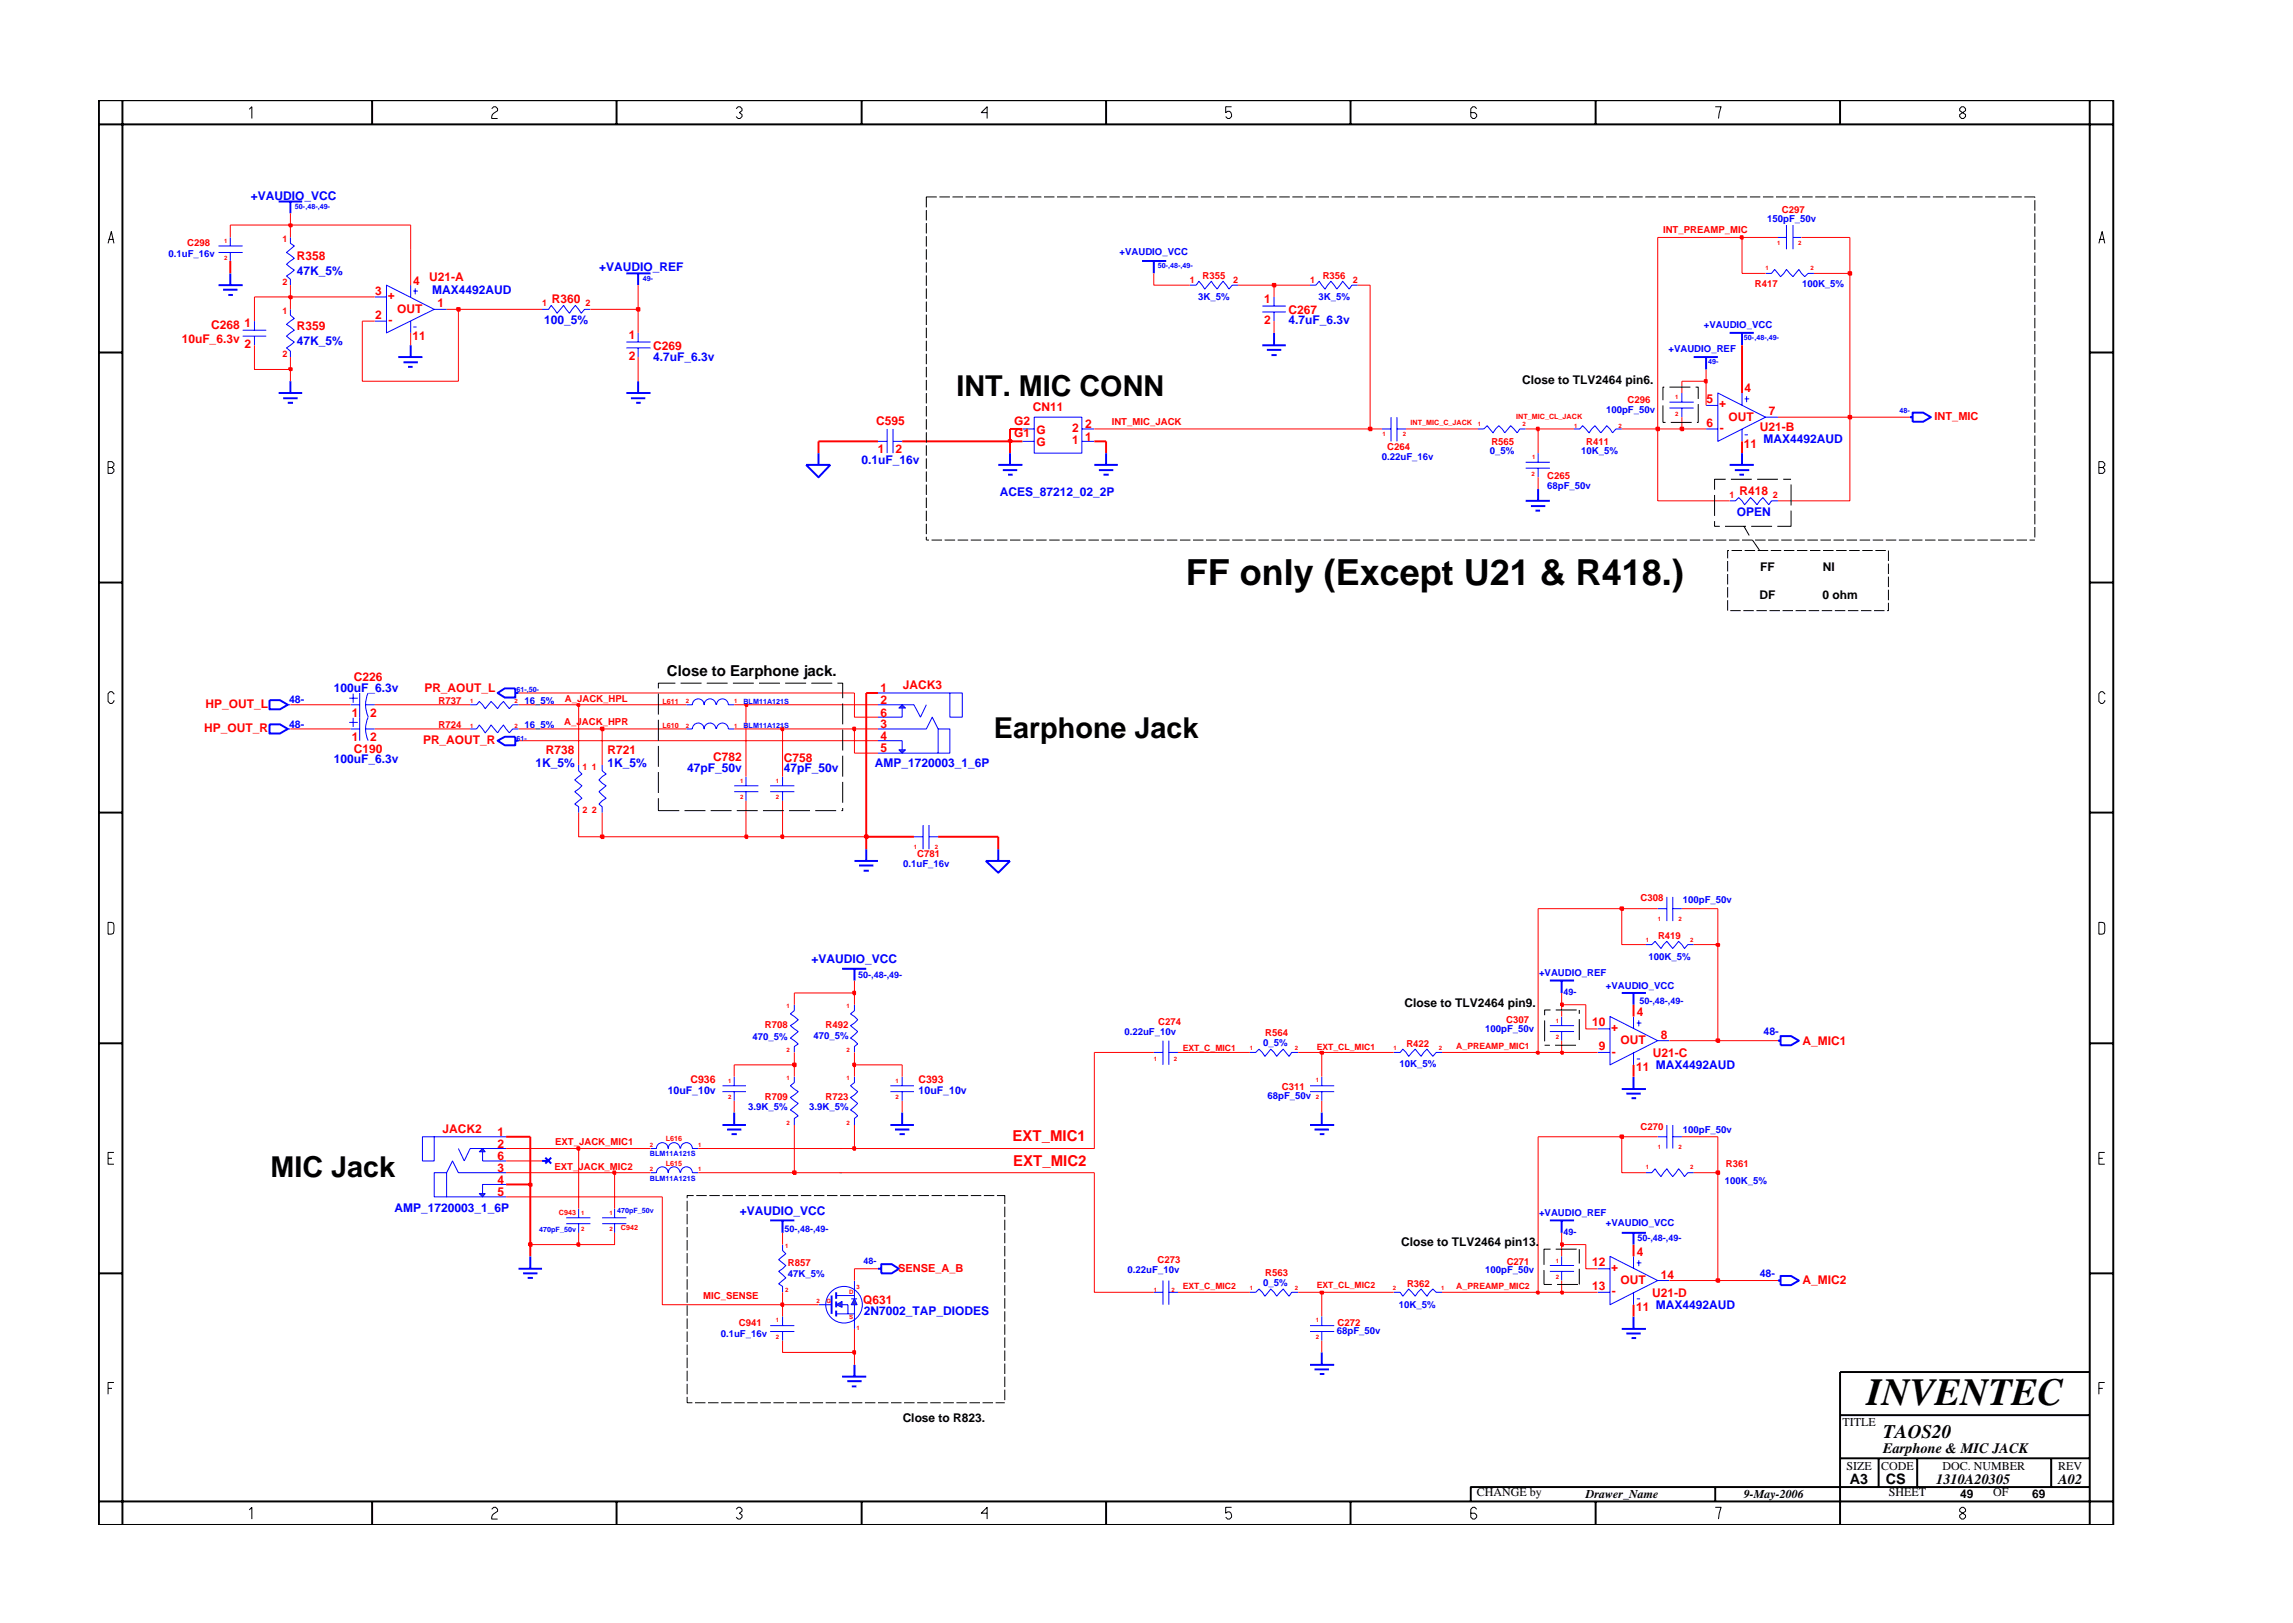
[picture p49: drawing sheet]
<svg xmlns="http://www.w3.org/2000/svg" width="297mm" height="210mm" viewBox="0 0 297 210" stroke-linecap="round" stroke-linejoin="round" font-family="sans-serif">
<defs><g id="words">
<text font-size="5" x="241.8" y="182">INVENTEC</text>
<text font-size="4.7" x="153.6" y="75.8">FF only (Except U21 &amp; R418.)</text>
<g font-size="3.7">
<text x="123.9" y="51.4">INT. MIC CONN</text>
<text x="128.8" y="95.6">Earphone Jack</text>
<text x="35" y="152.4">MIC Jack</text>
</g>
<text font-size="2.5" x="244" y="186.3">TAOS20</text>
<g font-size="1.9">
<text x="86.4" y="87.6">Close to Earphone jack.</text>
<text x="244" y="188.2">Earphone &amp; MIC JACK</text>
<text x="239.6" y="192.2">A3</text>
<text x="244.3" y="192.3">CS</text>
<text x="250.8" y="192.2">1310A20305</text>
<text x="266.6" y="192.2">A02</text>
</g>
<g font-size="1.9" fill="#f00">
<text x="131.2" y="147.8">EXT_MIC1</text>
<text x="131.3" y="151.1">EXT_MIC2</text>
</g>
<g font-size="1.6" fill="#00f">
<text x="32.5" y="25.9">+VAUDIO_VCC</text>
<text x="38.5" y="35.6">47K_5%</text>
<text x="77.6" y="35.2">+VAUDIO_REF</text>
<text x="56" y="38.1">MAX4492AUD</text>
<text x="166.9" y="42">4.7uF_6.3v</text>
<text x="38.5" y="44.6">47K_5%</text>
<text x="70.5" y="42">100_5%</text>
<text x="84.6" y="46.7">4.7uF_6.3v</text>
<text x="228.5" y="57.4">MAX4492AUD</text>
<text x="111.6" y="60.1">0.1uF_16v</text>
<text x="129.5" y="64.3">ACES_87212_02_2P</text>
<text x="225" y="66.8">OPEN</text>
<text x="43.3" y="89.6">100uF_6.3v</text>
<text x="43.3" y="98.8">100uF_6.3v</text>
<text x="69.4" y="99.4">1K_5%</text>
<text x="78.7" y="99.3">1K_5%</text>
<text x="89" y="100">47pF_50v</text>
<text x="101.6" y="100.1">47pF_50v</text>
<text x="113.3" y="99.4">AMP_1720003_1_6P</text>
<text x="105.1" y="124.7">+VAUDIO_VCC</text>
<text x="51.1" y="157">AMP_1720003_1_6P</text>
<text x="95.8" y="157.3">+VAUDIO_VCC</text>
<text x="111.9" y="170.3">2N7002_TAP_DIODES</text>
</g>
<g font-size="1.6" fill="#f00">
<text x="38.5" y="33.6">R358</text>
<text x="48.6" y="38.2">3</text>
<text x="48.6" y="41.3">2</text>
<text x="50.2" y="38.8">+</text>
<text x="51.4" y="40.6">OUT</text>
<text x="53.5" y="36.9">4</text>
<text x="55.6" y="36.4">U21-A</text>
<text x="56.7" y="39.7">1</text>
<text x="71.5" y="39.3">R360</text>
<text x="163.8" y="39.3">1</text>
<text x="163.8" y="42">2</text>
<text x="166.9" y="40.7">C267</text>
<text x="23.5" y="44.4">10uF_6.3v</text>
<text x="27.4" y="42.6">C268</text>
<text x="31.7" y="42.4">1</text>
<text x="31.7" y="45.1">2</text>
<text x="38.5" y="42.7">R359</text>
<text x="50.3" y="42">-</text>
<text x="53.5" y="44.1">11</text>
<text x="81.5" y="44">1</text>
<text x="81.5" y="46.6">2</text>
<text x="84.6" y="45.4">C269</text>
<text x="133.8" y="53.2">CN11</text>
<text x="221.1" y="52.2">5</text>
<text x="222.7" y="52.8">+</text>
<text x="226" y="50.8">4</text>
<text x="229.1" y="53.8">7</text>
<text x="113.5" y="55.1">C595</text>
<text x="113.7" y="58.7">1</text>
<text x="116" y="58.7">2</text>
<text x="131.4" y="56.6">G1</text>
<text x="131.4" y="55">G2</text>
<text x="134.3" y="57.8">G</text>
<text x="134.3" y="56.2">G</text>
<text x="138.9" y="57.5">1</text>
<text x="138.9" y="56">2</text>
<text x="140.6" y="57.1">1</text>
<text x="140.6" y="55.5">2</text>
<text x="221.1" y="55.3">6</text>
<text x="222.8" y="56">-</text>
<text x="223.9" y="54.5">OUT</text>
<text x="225.9" y="58">11</text>
<text x="228" y="55.9">U21-B</text>
<text x="225.3" y="64.1">R418</text>
<text x="45.8" y="88.3">C226</text>
<text x="55" y="89.6">PR_AOUT_L</text>
<text x="114.1" y="89.7">1</text>
<text x="117" y="89.3">JACK3</text>
<text x="26.5" y="94.8">HP_OUT_R</text>
<text x="26.6" y="91.7">HP_OUT_L</text>
<text x="45.6" y="96">1</text>
<text x="45.6" y="92.9">1</text>
<text x="47.9" y="96">2</text>
<text x="47.9" y="92.9">2</text>
<text x="114.1" y="91.2">2</text>
<text x="114.1" y="94.3">3</text>
<text x="114.1" y="95.9">4</text>
<text x="114.1" y="92.8">6</text>
<text x="45.8" y="97.6">C190</text>
<text x="54.8" y="96.4">PR_AOUT_R</text>
<text x="70.7" y="97.7">R738</text>
<text x="78.7" y="97.7">R721</text>
<text x="92.4" y="98.6">C782</text>
<text x="101.5" y="98.7">C758</text>
<text x="114.1" y="97.5">5</text>
<text x="212" y="131.6">4</text>
<text x="206.2" y="133">10</text>
<text x="207.1" y="136.1">9</text>
<text x="208.7" y="133.5">+</text>
<text x="208.8" y="136.7">-</text>
<text x="209.9" y="135.3">OUT</text>
<text x="214.1" y="136.9">U21-C</text>
<text x="215.2" y="134.6">8</text>
<text x="233.5" y="135.4">A_MIC1</text>
<text x="211.9" y="138.8">11 MAX4492AUD</text>
<text x="57.3" y="146.8">JACK2</text>
<text x="64.4" y="147.2">1</text>
<text x="64.4" y="148.7">2</text>
<text x="64.4" y="151.8">3</text>
<text x="64.4" y="153.4">4</text>
<text x="64.4" y="155">5</text>
<text x="64.4" y="150.3">6</text>
<text x="206.2" y="164">12</text>
<text x="206.2" y="167.2">13</text>
<text x="208.7" y="164.6">+</text>
<text x="208.8" y="167.8">-</text>
<text x="209.9" y="166.4">OUT</text>
<text x="212" y="162.7">4</text>
<text x="214" y="168">U21-D</text>
<text x="215.2" y="165.6">14</text>
<text x="233.5" y="166.4">A_MIC2</text>
<text x="111.8" y="168.9">Q631</text>
<text x="211.9" y="169.9">11 MAX4492AUD</text>
</g>
<g font-size="1.6">
<text x="197.2" y="49.7">Close to TLV2464 pin6.</text>
<text x="227.9" y="77.6">DF</text>
<text x="228" y="74">FF</text>
<text x="236.1" y="77.6">0 ohm</text>
<text x="236.1" y="74">NI</text>
<text x="181.9" y="130.5">Close to TLV2464 pin9.</text>
<text x="181.5" y="161.5">Close to TLV2464 pin13.</text>
<text x="116.9" y="184.2">Close to R823.</text>
<text x="238.7" y="184.8">TITLE</text>
<text x="239.2" y="190.4">SIZE</text>
<text x="243.7" y="190.4">CODE</text>
<text x="251.6" y="190.4">DOC. NUMBER</text>
<text x="266.6" y="190.4">REV</text>
<text x="191.3" y="193.9">CHANGE by</text>
<text x="205.4" y="194.1">Drawer_Name</text>
<text x="225.9" y="194.1">9-May-2006</text>
<text x="244.7" y="193.9">SHEET</text>
<text x="253.9" y="194.1">49</text>
<text x="258.2" y="193.9">OF</text>
<text x="263.3" y="194.1">69</text>
</g>
<g font-size="1.4" fill="#f00">
<text x="250.6" y="54.4">INT_MIC</text>
<text x="89.4" y="140.3">C936</text>
<text x="119" y="140.3">C393</text>
<text x="116.3" y="164.8">SENSE_A_B</text>
</g>
<g font-size="1.4" fill="#00f">
<text x="37.5" y="91.1">48-</text>
<text x="37.5" y="94.3">48-</text>
<text x="228.5" y="134.1">48-</text>
<text x="86.5" y="141.8">10uF_10v</text>
<text x="119" y="141.8">10uF_10v</text>
<text x="228" y="165.4">48-</text>
</g>
<g font-size="1.2" fill="#00f">
<text x="228.9" y="28.8">150pF_50v</text>
<text x="21.8" y="33.3">0.1uF_16v</text>
<text x="145" y="33">+VAUDIO_VCC</text>
<text x="155.2" y="38.9">3K_5%</text>
<text x="170.8" y="38.9">3K_5%</text>
<text x="233.4" y="37.2">100K_5%</text>
<text x="216.1" y="45.7">+VAUDIO_REF</text>
<text x="220.7" y="42.5">+VAUDIO_VCC</text>
<text x="208.1" y="53.5">100pF_50v</text>
<text x="179" y="59.6">0.22uF_16v</text>
<text x="193" y="58.9">0_5%</text>
<text x="204.8" y="58.9">10K_5%</text>
<text x="200.4" y="63.4">68pF_50v</text>
<text x="67.9" y="94.3">16_5%</text>
<text x="67.9" y="91.2">16_5%</text>
<text x="117" y="112.4">0.1uF_16v</text>
<text x="218" y="117">100pF_50v</text>
<text x="213.5" y="124.3">100K_5%</text>
<text x="111.2" y="126.7">50-,48-,49-</text>
<text x="199.4" y="126.4">+VAUDIO_REF</text>
<text x="202.6" y="128.9">49-</text>
<text x="208" y="128.1">+VAUDIO_VCC</text>
<text x="212.4" y="130.1">50-,48-,49-</text>
<text x="97.5" y="134.7">470_5%</text>
<text x="105.4" y="134.6">470_5%</text>
<text x="145.7" y="134.1">0.22uF_10v</text>
<text x="163.6" y="135.5">0_5%</text>
<text x="192.4" y="133.7">100pF_50v</text>
<text x="96.9" y="143.8">3.9K_5%</text>
<text x="104.8" y="143.8">3.9K_5%</text>
<text x="164.2" y="142.4">68pF_50v</text>
<text x="181.3" y="138.3">10K_5%</text>
<text x="218" y="146.8">100pF_50v</text>
<text x="223.4" y="153.4">100K_5%</text>
<text x="101.6" y="159.6">50-,48-,49-</text>
<text x="199.4" y="157.5">+VAUDIO_REF</text>
<text x="202.6" y="160">49-</text>
<text x="208" y="158.9">+VAUDIO_VCC</text>
<text x="212.1" y="160.8">50-,48-,49-</text>
<text x="102.1" y="165.5">47K_5%</text>
<text x="111.9" y="163.7">48-</text>
<text x="146.1" y="164.9">0.22uF_10v</text>
<text x="163.6" y="166.6">0_5%</text>
<text x="192.4" y="165">100pF_50v</text>
<text x="93.4" y="173.2">0.1uF_16v</text>
<text x="173.2" y="172.8">68pF_50v</text>
<text x="181.2" y="169.4">10K_5%</text>
</g>
<g font-size="1.2" fill="#f00">
<text x="230.8" y="27.5">C297</text>
<text x="24.2" y="31.8">C298</text>
<text x="36.6" y="31.4">1</text>
<text x="215.4" y="30.1">INT_PREAMP_MIC</text>
<text x="36.6" y="36.9">2</text>
<text x="36.6" y="40.7">1</text>
<text x="70.2" y="39.7">1</text>
<text x="75.8" y="39.7">2</text>
<text x="154.1" y="36.6">1</text>
<text x="155.8" y="36.2">R355</text>
<text x="159.7" y="36.6">2</text>
<text x="169.7" y="36.6">1</text>
<text x="171.3" y="36.2">R356</text>
<text x="175.2" y="36.6">2</text>
<text x="227.3" y="37.2">R417</text>
<text x="36.6" y="46.3">2</text>
<text x="210.8" y="52.3">C296</text>
<text x="144" y="55">INT_MIC_JACK</text>
<text x="179.7" y="58.3">C264</text>
<text x="193.2" y="57.6">R565</text>
<text x="205.5" y="57.6">R411</text>
<text x="200.4" y="62.1">C265</text>
<text x="224.1" y="64.5">1</text>
<text x="229.7" y="64.5">2</text>
<text x="56.8" y="94.3">R724</text>
<text x="56.8" y="91.2">R737</text>
<text x="73.1" y="94">A_JACK_HPR</text>
<text x="73.2" y="90.9">A_JACK_HPL</text>
<text x="75.5" y="99.8">1</text>
<text x="76.7" y="99.7">1</text>
<text x="75.5" y="105.3">2</text>
<text x="76.7" y="105.3">2</text>
<text x="118.8" y="111">C781</text>
<text x="212.5" y="116.8">C308</text>
<text x="214.8" y="121.6">R419</text>
<text x="99.1" y="133.1">R708</text>
<text x="107" y="133.1">R492</text>
<text x="150.1" y="132.8">C274</text>
<text x="163.9" y="134.2">R564</text>
<text x="182.2" y="135.6">R422</text>
<text x="195.1" y="132.5">C307</text>
<text x="99.1" y="142.4">R709</text>
<text x="107" y="142.4">R723</text>
<text x="166.1" y="141.3">C311</text>
<text x="71.9" y="148.3">EXT_JACK_MIC1</text>
<text x="212.5" y="146.4">C270</text>
<text x="71.8" y="151.5">EXT_JACK_MIC2</text>
<text x="223.6" y="151.2">R361</text>
<text x="102.1" y="164">R857</text>
<text x="150" y="163.7">C273</text>
<text x="163.9" y="165.3">R563</text>
<text x="182.3" y="166.7">R362</text>
<text x="195.2" y="163.9">C271</text>
<text x="91.1" y="168.3">MIC_SENSE</text>
<text x="95.7" y="171.8">C941</text>
<text x="173.3" y="171.8">C272</text>
</g>
<g font-size="1.1" fill="#f00">
<text x="153.2" y="136.2">EXT_C_MIC1</text>
<text x="170.6" y="136.1">EXT_CL_MIC1</text>
<text x="188.7" y="135.9">A_PREAMP_MIC1</text>
<text x="153.2" y="167">EXT_C_MIC2</text>
<text x="170.6" y="166.9">EXT_CL_MIC2</text>
<text x="188.7" y="167">A_PREAMP_MIC2</text>
</g>
<g font-size=".9" fill="#00f">
<text x="38.2" y="27.1">50-,48-,49-</text>
<text x="150" y="34.7">50-,48-,49-</text>
<text x="83.3" y="36.4">49-</text>
<text x="221.3" y="47.2">49-</text>
<text x="225.9" y="44.1">50-,48-,49-</text>
<text x="246.1" y="53.5">48-</text>
<text x="66.9" y="89.6">61-,50-</text>
<text x="66.9" y="96">61-</text>
<text x="96.3" y="91.2">BLM11A121S</text>
<text x="96.3" y="94.3">BLM11A121S</text>
<text x="84.2" y="149.8">BLM11A121S</text>
<text x="84.2" y="152.9">BLM11A121S</text>
<text x="69.9" y="159.6">470pF_50v</text>
<text x="79.9" y="157.1">470pF_50v</text>
</g>
<g font-size=".9" fill="#f00">
<text x="182.7" y="55.1">INT_MIC_C_JACK</text>
<text x="196.4" y="54.3">INT_MIC_CL_JACK</text>
<text x="85.8" y="91.2">L611</text>
<text x="85.8" y="94.3">L610</text>
<text x="86.3" y="147.9">L616</text>
<text x="86.3" y="151">L615</text>
<text x="72.4" y="157.3">C943</text>
<text x="80.4" y="159.4">C942</text>
</g>
<g font-size=".8" fill="#f00">
<text x="29.1" y="31.5">1</text>
<text x="29.1" y="33.6">2</text>
<text x="228.7" y="35">1</text>
<text x="230.2" y="31.8">1</text>
<text x="232.9" y="31.8">2</text>
<text x="234.5" y="35">2</text>
<text x="217" y="51.7">1</text>
<text x="217" y="53.9">2</text>
<text x="179.1" y="56.5">1</text>
<text x="181.7" y="56.5">2</text>
<text x="191.5" y="55.2">1</text>
<text x="197.2" y="55.2">2</text>
<text x="198.5" y="59.5">1</text>
<text x="203.9" y="55.4">1</text>
<text x="209.7" y="55.4">2</text>
<text x="198.4" y="61.6">2</text>
<text x="60.9" y="91.1">1</text>
<text x="60.9" y="94.3">1</text>
<text x="66.7" y="91.1">2</text>
<text x="66.7" y="94.3">2</text>
<text x="88.8" y="94.3">2</text>
<text x="88.8" y="91.1">2</text>
<text x="95.1" y="91.1">1</text>
<text x="95.1" y="94.3">1</text>
<text x="95.9" y="101.5">1</text>
<text x="100.5" y="101.5">1</text>
<text x="95.9" y="103.6">2</text>
<text x="100.5" y="103.6">2</text>
<text x="118.4" y="110">1</text>
<text x="121.1" y="110">2</text>
<text x="214.7" y="119.3">1</text>
<text x="217.4" y="119.3">2</text>
<text x="213.2" y="122">1</text>
<text x="219" y="122">2</text>
<text x="101.9" y="130.6">1</text>
<text x="109.7" y="130.6">1</text>
<text x="101.9" y="136.3">2</text>
<text x="109.7" y="136.3">2</text>
<text x="149.5" y="137.4">1</text>
<text x="152.1" y="137.4">2</text>
<text x="161.9" y="136">1</text>
<text x="167.7" y="136">2</text>
<text x="180.5" y="136">1</text>
<text x="186.4" y="136">2</text>
<text x="201.5" y="132.5">1</text>
<text x="201.5" y="134.6">2</text>
<text x="94.3" y="140.2">1</text>
<text x="94.3" y="142.4">2</text>
<text x="101.9" y="139.9">1</text>
<text x="109.7" y="139.9">1</text>
<text x="116" y="140.2">1</text>
<text x="116" y="142.4">2</text>
<text x="170.5" y="140.2">1</text>
<text x="170.5" y="142.4">2</text>
<text x="84.2" y="148.6">2</text>
<text x="90.4" y="148.6">1</text>
<text x="101.9" y="145.7">2</text>
<text x="109.7" y="145.7">2</text>
<text x="214.7" y="148.8">1</text>
<text x="217.4" y="148.8">2</text>
<text x="84.2" y="151.8">2</text>
<text x="90.4" y="151.8">1</text>
<text x="213.2" y="151.5">1</text>
<text x="219" y="151.5">2</text>
<text x="75.3" y="157.3">1</text>
<text x="75.3" y="159.5">2</text>
<text x="78.9" y="157.4">1</text>
<text x="78.9" y="159.5">2</text>
<text x="101.7" y="161.6">1</text>
<text x="101.7" y="167.4">2</text>
<text x="110" y="167.6">D</text>
<text x="110.9" y="167">3</text>
<text x="149.5" y="167.4">1</text>
<text x="151.8" y="167.4">2</text>
<text x="161.9" y="167.1">1</text>
<text x="167.7" y="167.1">2</text>
<text x="180.4" y="167.1">2</text>
<text x="186.7" y="167.1">1</text>
<text x="201.5" y="163.6">1</text>
<text x="201.5" y="165.7">2</text>
<text x="100.5" y="171.3">1</text>
<text x="100.5" y="173.5">2</text>
<text x="105.8" y="168.9">2</text>
<text x="107" y="168.8">G</text>
<text x="110" y="170.8">S</text>
<text x="110.9" y="172.2">1</text>
<text x="170.5" y="171.3">1</text>
<text x="170.5" y="173.5">2</text>
</g>
</g></defs>
<g fill="none" stroke="#00f" stroke-width=".13">
<path d="M28.3 31.9h3.1M28.3 32.7h3.1M29.8 30.8v1.1M29.8 32.7v1.1M154.1 36.9h.9l.3-.5 .8 1.1 .8-1.1 .8 1.1 .7-1.1 .8 1.1 .4-.6h.8M228.7 35.4h.8l.4-.5 .8 .9 .7-.9 .9 .9 .7-.9 .8 .9 .4-.4h.8M31.4 42.8h3.1M31.4 43.5h3.1M33 41.6v1.2M33 43.5v1.2M113.7 57.2h1.2M114.9 55.6v3.1"/>
<path d="M115.7 57.2h1.2M115.7 55.6v3.1M132.4 55.6h1.6M132.4 57.2h1.6M134 54h6.2v4.7h-6.2zM140.2 55.6h1.6M140.2 57.2h1.6M179 55.6h1.2M180.2 54v3.2M181 55.6h1.1M181 54v3.2M191.5 55.6h.7l.4-.5 .8 1 .8-1 .7 1 .8-1 .8 1 .4-.5h.7"/>
<path d="M216.3 52.1h3.1M216.3 52.9h3.1M217.9 50.9v1.2M217.9 52.9v1.1M224.1 64.9h.7l.4-.4 .8 .9 .8-.9 .8 .9 .8-.9 .7 .9 .4-.5h.8M60.9 94.4h.9l.3-.5 .8 1 .7-1 .9 1 .7-1 .8 1 .4-.5h.8M60.9 91.3h.9l.3-.4 .8 .9 .7-.9 .9 .9 .7-.9 .8 .9 .4-.5h.8M95.1 101.8h3.1M95.1 102.6h3.1M96.6 100.6v1.2M96.6 102.6v1.1M99.8 101.8h3.1"/>
<path d="M99.8 102.6h3.1M101.4 100.6v1.2M101.4 102.6v1.1M214.7 117.7h1.2M215.9 116.2v3.1M216.7 117.7h1.2M216.7 116.2v3.1M95.1 139.5v1.2M102.9 130.2v.7l-.5 .4 1 .8-1 .8 1 .7-1 .9 1 .7-.5 .4v.7M110.7 130.2v.7l-.5 .4 .9 .8-.9 .8 .9 .7-.9 .9 .9 .7-.4 .4v.7M149.5 136.3h1.2M150.7 134.8v3.2"/>
<path d="M151.4 136.3h1.2M151.4 134.8v3.2M54.7 147.3h1.5v3.1h-1.5zM56.2 151.9h1.7v3.2h-1.7zM56.2 147.3h9.4M57.9 151.9l.7-1.5 .8 1.5h6.2M57.9 155.1h7.7M59.4 148.8l.7 1.6 .8-1.6h4.7M62.5 148.8v1.6h3.1M65.6 153.4h-3.1v1.7M78 157.8h3.1M78 158.5h3.1"/>
<path d="M79.6 156.6v1.2M79.6 158.5v1.2M84.3 151.9h.7a.76 .76 0 0 1 .8-.7 .76 .76 0 0 1 .8 .7 .76 .76 0 0 1 .7-.7 .76 .76 0 0 1 .8 .7M88.2 151.9a.76 .76 0 0 1 .7-.7 .76 .76 0 0 1 .8 .7h.8M93.6 140.7h3M93.6 141.4h3M95.1 141.4v1.2M99.8 171.7h3.1M99.8 172.5h3.1M101.4 170.5v1.2M101.4 172.5v1.2M207 164.4h1.6"/>
<path d="M207 167.4h1.6M208.6 162.8l6.1 3.1-6.1 3.1zM211.6 162.8v1.6M211.6 167.4v1.6M212 163.6h.6M212 168.3h.5M212.3 163.3v.7M214.7 165.9h1.6"/>
</g>
<g fill="none" stroke="#00f" stroke-width=".25">
<path d="M28.3 36.9h3.1M28.9 37.5h1.9M29.6 38.2h.6M29.8 35.4v1.5M36.1 26.1h3M37.6 26.1v1.5M224.1 43.1h3.1M225.7 43.1v1.6M64.5 96l.9-.6h1.3v1.1h-1.3zM66.7 96h.5M110.7 111.5h3M111.3 112.1h1.8"/>
<path d="M111.9 112.8h.7M112.2 110v1.5M127.7 111.5h3.1l-1.5 1.6zM129.3 110v1.5M210.1 128.6h3.1M211.6 128.6v1.6M211.6 139.5v1.6M70.2 150.4h.9M70.6 150l.8 .7M71.4 150l-.8 .7M93.6 145.7h3M94.2 146.3h1.8"/>
<path d="M94.8 146.9h.6M95.1 144.1v1.6M115.3 145.7h3.1M115.9 146.3h1.9M116.5 146.9h.7M116.9 144.1v1.6M169.7 145.7h3.1M170.3 146.3h1.9M171 146.9h.6M171.2 144.1v1.6M210.1 141.1h3.1M210.7 141.7h1.8"/>
<path d="M211.4 142.3h.5M109.1 178.3h3.1M109.8 178.9h1.8M110.3 179.6h.6M110.7 176.8v1.5M210.1 172.2h3.1M210.7 172.7h1.8M211.4 173.3h.5M211.6 170.5v1.7"/>
</g>
<path d="M62.1 149.2l.4-.4 .4 .4z" fill="#3c3cc8"/>
<path d="M62.1 149.2l.4-.4 .4 .4z" fill="none" stroke="#00f" stroke-width=".13"/>
<path d="M62.1 154.6h.8l-.4 .5z" fill="#3c3cc8"/>
<g fill="none" stroke="#00f" stroke-width=".13">
<path d="M37.6 30.8v.7l.5 .4-1 .8 1 .8-1 .7 1 .8-1 .8 .5 .4v.7M163.5 39.7h3.1M165 38.5v1.2M169.7 36.9h.8l.4-.5 .7 1.1 .8-1.1 .8 1.1 .7-1.1 .9 1.1 .3-.6h.8M37.6 40.1v.7l.5 .5-1 .7 1 .8-1 .7 1 .8-1 .8 .5 .4v.8M81.1 44.3h3.2M81.1 45.1h3.2M82.7 43.1v1.2M82.7 45.1v1.2M163.5 40.4h3.1M165 40.4v1.2M197.6 59.9h3.2"/>
<path d="M199.2 58.7v1.2M197.6 60.6h3.2M199.2 60.6v1.2M37.3 91.3h.3M45.2 90.5h1.1M45.4 91.3h1.2M45.7 89.9v1.1M46.6 89.8v3.1M47.4 91.3h1.1M47.7 89.8a3.7 3.7 0 0 0 0 3.1M78 99.1v.8l.5 .4-.9 .7 .9 .8-.9 .8 .9 .8-.9 .8 .4 .3v.8M88.9 94.4h.8a.76 .76 0 0 1 .8-.7 .76 .76 0 0 1 .7 .7 .76 .76 0 0 1 .8-.7 .76 .76 0 0 1 .7 .7"/>
<path d="M88.9 91.3h.8a.76 .76 0 0 1 .8-.8 .76 .76 0 0 1 .7 .8 .76 .76 0 0 1 .8-.8 .76 .76 0 0 1 .7 .8M92.8 94.4a.76 .76 0 0 1 .8-.7 .76 .76 0 0 1 .7 .7h.8M92.8 91.3a.76 .76 0 0 1 .8-.8 .76 .76 0 0 1 .7 .8h.8M118.4 108.4h1.2M119.6 106.9v3.1M120.3 108.4h1.2M120.3 106.9v3.1M116.9 139.5v1.2M161.9 136.3h.8l.4-.4 .8 .9 .7-.9 .8 .9 .8-.9 .8 .9 .3-.5h.9M62.1 154.6h.8l-.4 .5zM84.3 148.8h.7a.76 .76 0 0 1 .8-.8 .76 .76 0 0 1 .8 .8 .76 .76 0 0 1 .7-.8 .76 .76 0 0 1 .8 .8M88.2 148.8a.76 .76 0 0 1 .7-.8 .76 .76 0 0 1 .8 .8h.8"/>
<path d="M108.7 151.9h.4M115.3 140.7h3.1M115.3 141.4h3.1M116.9 141.4v1.2M214.7 147.3h1.2M215.9 145.7v3.1M216.7 147.3h1.2M216.7 145.7v3.1M106 169h1.7M161.9 167.4h.8l.4-.4 .8 .9 .7-.9 .8 .9 .8-.9 .8 .9 .3-.5h.9M200.8 163.9h3.1M200.8 164.7h3.1"/>
<path d="M202.3 162.8v1.1M202.3 164.7v1.2"/>
</g>
<g fill="none" stroke="#00f" stroke-width=".25">
<path d="M81.1 50.9h3.2M81.7 51.6h1.9M82.4 52.2h.6M82.7 49.4v1.5M106 58.7v1.5M130.8 58.7v1.5M163.5 44.7h3.1M164.1 45.3h1.9M164.7 46h.7M165 43.1v1.6M104.4 60.2h3.2l-1.6 1.6zM129.3 60.2h3.1"/>
<path d="M129.9 60.9h1.9M130.6 61.5h.6M34.9 90.7h1.4l1 .6-1 .6h-1.4zM109.1 125.5h3.1M110.7 125.5v1.5M200.8 127h3.1M202.3 127v1.6M200.8 158.1h3.1M202.3 158.1v1.6M107.7 167.8v2.4M169.7 176.8h3.1M170.3 177.4h1.9"/>
<path d="M171 178h.6M171.2 175.2v1.6"/>
</g>
<path d="M110.7 168.3l.3 .7h-.7z" fill="#3c3cc8"/>
<path d="M110.3 168.3h.7M110.7 168.3l.3 .7h-.7z" fill="none" stroke="#00f" stroke-width=".13"/>
<path d="M108.3 169l.8-.4v.8z" fill="#3c3cc8"/>
<g fill="none" stroke="#00f" stroke-width=".13">
<path d="M48.5 38.5h1.6M50.1 36.9l6.1 3.2-6.1 3zM53.2 36.9v1.6M53.5 37.7h.6M53.8 37.4v.7M48.5 41.6h1.6M53.2 41.6v1.5M53.5 42.4h.5M56.2 40.1h1.7M203.9 55.6h.8l.3-.5 .9 1 .7-1 .8 1 .7-1 .8 1 .4-.5h.8M45.2 93.6h1.1M45.4 94.4h1.2"/>
<path d="M45.7 93v1.2M46.6 92.9v3.1M47.4 94.4h1.1M47.7 92.9a3.6 3.6 0 0 0 0 3M75 99.1v.8l.4 .4-.9 .7 .9 .8-.9 .8 .9 .8-.9 .8 .5 .3v.8M113.7 94.4h6.3l.8-1.5 .7 1.5M113.7 96h3.2v1.6M113.7 91.3h4.7l.8 1.6 .8-1.6M113.7 89.8h9.3M113.7 97.6h7.8M116.9 91.3v1.6h-3.2M121.5 94.4h1.5v3.2h-1.5z"/>
<path d="M123 89.8h1.7v3.1h-1.7zM180.5 136.3h.9l.3-.4 .8 .9 .8-.9 .8 .9 .8-.9 .7 .9 .4-.5h.8M108.3 169l.8-.4v.8zM108.3 170.2h2.4M108.3 167.8h2.4M109.1 169h.7v1.2M110.7 165.9v2.4M110.7 169v3.2M180.5 167.4h.9l.3 .5 .8-.9 .8 .9 .8-.9 .8 .9 .7-.9 .4 .4h.8"/>
<circle cx="109.3" cy="169" r="2.37"/>
</g>
<path d="M197.6 64.9h3.2M198.3 65.6h1.9M198.9 66.2h.6M199.2 63.4v1.5M210.1 159.7h3.1M211.6 159.7v1.5M108.3 167.4v.9M108.3 168.6v.8M108.3 169.8v.7" fill="none" stroke="#00f" stroke-width=".25"/>
<path d="M116.4 91.7l.5-.4 .4 .4z" fill="#3c3cc8"/>
<path d="M116.4 91.7l.5-.4 .4 .4z" fill="none" stroke="#00f" stroke-width=".13"/>
<path d="M116.4 97.1h.9l-.4 .5z" fill="#3c3cc8"/>
<g fill="none" stroke="#00f" stroke-width=".13">
<path d="M230.3 30.8h1.1M231.4 29.2v3.1M232.3 30.8h1.1M232.3 29.2v3.1M70.2 40.1h.9l.3-.5 .8 1 .8-1 .8 1 .7-1 .8 1 .4-.5h.8M221 52.5h1.5M221 55.6h1.5M222.5 50.9l6.2 3.1-6.2 3.2zM225.7 50.9v1.6M225.7 55.6v1.6M226 51.7h.6M226 56.3h.4"/>
<path d="M226.3 51.3v.8M228.7 54h1.6M37.3 94.4h.3M116.4 97.1h.9l-.4 .5zM102.9 139.5v.7l-.5 .5 1 .7-1 .8 1 .7-1 .9 1 .8-.5 .3v.8M110.7 139.5v.7l-.5 .5 .9 .7-.9 .8 .9 .7-.9 .9 .9 .8-.4 .3v.8M171.2 139.5v1.2M200.8 132.9h3.1M200.8 133.6h3.1M202.3 131.7v1.2M202.3 133.6v1.2M207 133.3h1.6"/>
<path d="M207 136.3h1.6M208.6 131.7l6.1 3.1-6.1 3.2zM211.6 131.7v1.6M211.6 136.3v1.7M212 132.5h.6M212 137.2h.5M212.3 132.2v.8M213.2 122.4h.8l.4-.5 .8 1 .7-1 .8 1 .8-1 .7 1 .4-.5h.8M214.7 134.8h1.6M73.3 157.8h3.2M73.3 158.5h3.2M75 156.6v1.2"/>
<path d="M75 158.5v1.2M108.7 148.8h.4M169.7 140.7h3.1M169.7 141.4h3.1M171.2 141.4v1.2M213.2 151.9h.8l.4-.5 .8 1 .7-1 .8 1 .8-1 .7 1 .4-.5h.8M101.4 161.2v.8l.4 .4-.9 .8 .9 .7-.9 .8 .9 .9-.9 .7 .5 .4v.7M149.5 167.4h1.2M150.7 165.9v3.1M151.4 167.4h1.2M151.4 165.9v3.1M169.7 171.7h3.1"/>
<path d="M169.7 172.5h3.1M171.2 170.5v1.2M171.2 172.5v1.2"/>
</g>
<g fill="none" stroke="#00f" stroke-width=".25">
<path d="M81.1 35.4h3.2M82.7 35.4v1.5M147.9 33.8h3.2M149.5 33.8v1.6M36.1 50.9h3M36.7 51.6h1.9M37.3 52.2h.7M37.6 49.4v1.5M51.6 46.3h3.1M52.3 46.9h1.8M52.9 47.5h.6M53.2 44.7v1.6"/>
<path d="M143.3 58.7v1.5M219.4 46.3h3.1M221 46.3v1.6M225.7 58.7v1.5M247.4 54h.4M247.8 53.5h1.3l1 .5-1 .6h-1.3zM141.8 60.2h3M142.4 60.9h1.8M142.9 61.5h.7M224.1 60.2h3.1M224.7 60.9h1.9M225.3 61.5h.6"/>
<path d="M34.9 93.8h1.4l1 .6-1 .6h-1.4zM64.5 89.8l.9-.6h1.3v1.2h-1.3zM66.7 89.8h.5M230.3 134.8h.4M230.7 134.2h1.3l1 .6-1 .6h-1.3zM99.8 158.1h3.1M101.4 158.1v1.6M67.2 164.4h3M67.8 165h1.8M68.4 165.6h.6M68.7 162.8v1.6M113.7 164.4h.5"/>
<path d="M114.2 163.8h1.3l.9 .6-.9 .6h-1.3zM230.3 165.9h.4M230.7 165.3h1.3l1 .6-1 .6h-1.3z"/>
</g>
<path d="M101.4 173.7v1.5h9.3v1.6" fill="none" stroke="#f00" stroke-width=".13"/>
<path d="M110.5 175h.3v.4h-.3z" fill="#8e2323"/>
<path d="M110.5 175h.3v.4h-.3zM211.6 169v1.5" fill="none" stroke="#f00" stroke-width=".25"/>
<path d="M85.8 155.1v13.9h15.6v1.5M110.7 172.2v3M171.2 167.4v3.1M171.2 173.7v1.5" fill="none" stroke="#f00" stroke-width=".13"/>
<path d="M101.2 168.9h.3v.3h-.3z" fill="#8e2323"/>
<path d="M101.2 168.9h.3v.3h-.3z" fill="none" stroke="#f00" stroke-width=".25"/>
<path d="M141.8 151.9v15.5h7.7M101.4 167.4v1.6h4.6M152.6 167.4h9.3M168.2 167.4h3" fill="none" stroke="#f00" stroke-width=".13"/>
<path d="M171.1 167.3h.3v.3h-.3z" fill="#8e2323"/>
<path d="M171.1 167.3h.3v.3h-.3z" fill="none" stroke="#f00" stroke-width=".25"/>
<path d="M171.2 167.4h9.3M186.8 167.4h12.4" fill="none" stroke="#f00" stroke-width=".13"/>
<path d="M199.1 167.3h.2v.3h-.2z" fill="#8e2323"/>
<path d="M199.1 167.3h.2v.3h-.2z" fill="none" stroke="#f00" stroke-width=".25"/>
<path d="M199.2 147.3v20.1h3.1" fill="none" stroke="#f00" stroke-width=".13"/>
<path d="M202.2 167.3h.3v.3h-.3z" fill="#8e2323"/>
<path d="M202.2 167.3h.3v.3h-.3z" fill="none" stroke="#f00" stroke-width=".25"/>
<path d="M110.7 164.4v1.5M202.3 165.9v1.5h4.7M216.3 165.9h6.2" fill="none" stroke="#f00" stroke-width=".13"/>
<path d="M222.4 165.7h.3v.4h-.3z" fill="#8e2323"/>
<path d="M68.7 161.2v1.6M211.6 161.2v1.6M222.4 165.7h.3v.4h-.3z" fill="none" stroke="#f00" stroke-width=".25"/>
<path d="M222.5 151.9v14h7.8M110.7 164.4h3M202.3 161.2v1.6M205.4 161.2v3.2h1.6" fill="none" stroke="#f00" stroke-width=".13"/>
<path d="M68.5 161.1h.4v.3h-.4z" fill="#8e2323"/>
<path d="M68.7 153.4v7.8M68.5 161.1h.4v.3h-.4z" fill="none" stroke="#f00" stroke-width=".25"/>
<path d="M68.7 161.2h6.3" fill="none" stroke="#f00" stroke-width=".13"/>
<path d="M74.8 161.1h.2v.3h-.2z" fill="#8e2323"/>
<path d="M74.8 161.1h.2v.3h-.2z" fill="none" stroke="#f00" stroke-width=".25"/>
<path d="M75 159.7v1.5h4.6v-1.5M101.4 159.7v1.5" fill="none" stroke="#f00" stroke-width=".13"/>
<path d="M202.2 161.1h.3v.3h-.3z" fill="#8e2323"/>
<path d="M65.6 153.4h3.1M202.2 161.1h.3v.3h-.3z" fill="none" stroke="#f00" stroke-width=".25"/>
<path d="M65.6 155.1h20.2M75 148.8v7.8M79.6 151.9v4.7M202.3 159.7v1.5h3.1" fill="none" stroke="#f00" stroke-width=".13"/>
<path d="M68.5 153.4h.4v.2h-.4z" fill="#8e2323"/>
<path d="M68.5 153.4h.4v.2h-.4zM68.7 147.3v6.1" fill="none" stroke="#f00" stroke-width=".25"/>
<path d="M65.6 151.9h14" fill="none" stroke="#f00" stroke-width=".13"/>
<path d="M79.4 151.8h.3v.3h-.3z" fill="#8e2323"/>
<path d="M79.4 151.8h.3v.3h-.3z" fill="none" stroke="#f00" stroke-width=".25"/>
<path d="M79.6 151.9h4.7M90.5 151.9h12.4" fill="none" stroke="#f00" stroke-width=".13"/>
<path d="M102.7 151.8h.4v.3h-.4z" fill="#8e2323"/>
<path d="M102.7 151.8h.4v.3h-.4z" fill="none" stroke="#f00" stroke-width=".25"/>
<path d="M102.9 145.7v6.2h38.9M210.1 147.3v4.6h3.1M219.4 151.9h3.1" fill="none" stroke="#f00" stroke-width=".13"/>
<path d="M222.4 151.8h.3v.3h-.3z" fill="#8e2323"/>
<path d="M222.4 151.8h.3v.3h-.3z" fill="none" stroke="#f00" stroke-width=".25"/>
<path d="M65.6 150.4h4.6M65.6 148.8h9.4M222.5 147.3v4.6" fill="none" stroke="#f00" stroke-width=".13"/>
<path d="M74.8 148.6h.2v.4h-.2z" fill="#8e2323"/>
<path d="M74.8 148.6h.2v.4h-.2z" fill="none" stroke="#f00" stroke-width=".25"/>
<path d="M75 148.8h9.3M90.5 148.8h20.2" fill="none" stroke="#f00" stroke-width=".13"/>
<path d="M110.5 148.6h.3v.4h-.3z" fill="#8e2323"/>
<path d="M65.6 147.3h3.1M110.5 148.6h.3v.4h-.3z" fill="none" stroke="#f00" stroke-width=".25"/>
<path d="M141.8 136.3v12.5h-31.1v-3.1M199.2 147.3h10.9" fill="none" stroke="#f00" stroke-width=".13"/>
<path d="M209.9 147.1h.4v.3h-.4z" fill="#8e2323"/>
<path d="M211.6 138v1.5M209.9 147.1h.4v.3h-.4z" fill="none" stroke="#f00" stroke-width=".25"/>
<path d="M95.1 139.5v-1.5h7.8v1.5M110.7 138v1.5M116.9 138v1.5M171.2 136.3v3.2M95.1 142.6v1.5M116.9 142.6v1.5M171.2 142.6v1.5M210.1 147.3h4.6M217.9 147.3h4.6" fill="none" stroke="#f00" stroke-width=".13"/>
<path d="M102.7 137.8h.4v.3h-.4z" fill="#8e2323"/>
<path d="M102.7 137.8h.4v.3h-.4z" fill="none" stroke="#f00" stroke-width=".25"/>
<path d="M102.9 136.3v1.7" fill="none" stroke="#f00" stroke-width=".13"/>
<path d="M110.5 137.8h.3v.3h-.3z" fill="#8e2323"/>
<path d="M110.5 137.8h.3v.3h-.3z" fill="none" stroke="#f00" stroke-width=".25"/>
<path d="M110.7 136.3v1.7h6.2M141.8 136.3h7.7M152.6 136.3h9.3M168.2 136.3h3" fill="none" stroke="#f00" stroke-width=".13"/>
<path d="M171.1 136.3h.3v.2h-.3z" fill="#8e2323"/>
<path d="M171.1 136.3h.3v.2h-.3z" fill="none" stroke="#f00" stroke-width=".25"/>
<path d="M171.2 136.3h9.3M186.8 136.3h12.4" fill="none" stroke="#f00" stroke-width=".13"/>
<path d="M199.1 136.3h.2v.2h-.2z" fill="#8e2323"/>
<path d="M199.1 136.3h.2v.2h-.2z" fill="none" stroke="#f00" stroke-width=".25"/>
<path d="M199.2 117.7v18.6h3.1" fill="none" stroke="#f00" stroke-width=".13"/>
<path d="M202.2 136.3h.3v.2h-.3z" fill="#8e2323"/>
<path d="M202.2 136.3h.3v.2h-.3z" fill="none" stroke="#f00" stroke-width=".25"/>
<path d="M202.3 134.8v1.5h4.7M216.3 134.8h6.2" fill="none" stroke="#f00" stroke-width=".13"/>
<path d="M222.4 134.6h.3v.4h-.3z" fill="#8e2323"/>
<path d="M211.6 130.2v1.5M222.4 134.6h.3v.4h-.3z" fill="none" stroke="#f00" stroke-width=".25"/>
<path d="M102.9 128.6v1.6M110.7 128.6v1.6M202.3 130.2v1.5M205.4 130.2v3.1h1.6M222.5 122.4v12.4h7.8" fill="none" stroke="#f00" stroke-width=".13"/>
<path d="M202.2 130h.3v.3h-.3z" fill="#8e2323"/>
<path d="M202.2 130h.3v.3h-.3z" fill="none" stroke="#f00" stroke-width=".25"/>
<path d="M102.9 128.6h7.8M202.3 128.6v1.6h3.1" fill="none" stroke="#f00" stroke-width=".13"/>
<path d="M110.5 128.5h.3v.3h-.3z" fill="#8e2323"/>
<path d="M110.5 128.5h.3v.3h-.3z" fill="none" stroke="#f00" stroke-width=".25"/>
<path d="M210.1 117.7v4.7h3.1M110.7 127v1.6M219.4 122.4h3.1" fill="none" stroke="#f00" stroke-width=".13"/>
<path d="M222.4 122.3h.3v.2h-.3z" fill="#8e2323"/>
<path d="M222.4 122.3h.3v.2h-.3z" fill="none" stroke="#f00" stroke-width=".25"/>
<path d="M199.2 117.7h10.9M222.5 117.7v4.7" fill="none" stroke="#f00" stroke-width=".13"/>
<path d="M209.9 117.5h.4v.4h-.4z" fill="#8e2323"/>
<path d="M112.2 108.4v1.6M129.3 108.4v1.6M209.9 117.5h.4v.4h-.4z" fill="none" stroke="#f00" stroke-width=".25"/>
<path d="M75 105.3v3.1h3M210.1 117.7h4.6M217.9 117.7h4.6" fill="none" stroke="#f00" stroke-width=".13"/>
<path d="M77.8 108.2h.4v.4h-.4z" fill="#8e2323"/>
<path d="M77.8 108.2h.4v.4h-.4z" fill="none" stroke="#f00" stroke-width=".25"/>
<path d="M78 105.3v3.1h18.6" fill="none" stroke="#f00" stroke-width=".13"/>
<path d="M96.5 108.2h.3v.4h-.3z" fill="#8e2323"/>
<path d="M96.5 108.2h.3v.4h-.3z" fill="none" stroke="#f00" stroke-width=".25"/>
<path d="M96.6 103.7v4.7h4.8" fill="none" stroke="#f00" stroke-width=".13"/>
<path d="M101.2 108.2h.3v.4h-.3z" fill="#8e2323"/>
<path d="M101.2 108.2h.3v.4h-.3z" fill="none" stroke="#f00" stroke-width=".25"/>
<path d="M101.4 103.7v4.7h10.8" fill="none" stroke="#f00" stroke-width=".13"/>
<path d="M112 108.2h.4v.4h-.4z" fill="#8e2323"/>
<path d="M112.2 89.8v18.6h6.2M112 108.2h.4v.4h-.4zM121.5 108.4h7.8" fill="none" stroke="#f00" stroke-width=".25"/>
<path d="M37.6 94.4h7.8M48.5 94.4h12.4M67.2 94.4h10.8v4.7M67.2 96h46.5M75 91.3v7.8M96.6 91.3v9.3M101.4 94.4v6.2M110.7 94.4v3.2h3" fill="none" stroke="#f00" stroke-width=".13"/>
<path d="M77.8 94.3h.4v.3h-.4z" fill="#8e2323"/>
<path d="M77.8 94.3h.4v.3h-.4z" fill="none" stroke="#f00" stroke-width=".25"/>
<path d="M78 94.4h10.9M95.1 94.4h6.3" fill="none" stroke="#f00" stroke-width=".13"/>
<path d="M101.2 94.3h.3v.3h-.3z" fill="#8e2323"/>
<path d="M101.2 94.3h.3v.3h-.3z" fill="none" stroke="#f00" stroke-width=".25"/>
<path d="M101.4 94.4h9.3" fill="none" stroke="#f00" stroke-width=".13"/>
<path d="M110.5 94.3h.3v.3h-.3z" fill="#8e2323"/>
<path d="M110.5 94.3h.3v.3h-.3z" fill="none" stroke="#f00" stroke-width=".25"/>
<path d="M37.6 91.3h7.8M48.5 91.3h12.4M67.2 91.3h7.8M110.7 89.8v3.1h3M110.7 94.4h3" fill="none" stroke="#f00" stroke-width=".13"/>
<path d="M74.8 91.2h.2v.3h-.2z" fill="#8e2323"/>
<path d="M74.8 91.2h.2v.3h-.2z" fill="none" stroke="#f00" stroke-width=".25"/>
<path d="M75 91.3h13.9M95.1 91.3h1.5" fill="none" stroke="#f00" stroke-width=".13"/>
<path d="M96.5 91.2h.3v.3h-.3z" fill="#8e2323"/>
<path d="M113.7 57.2h-7.7v1.5M116.9 57.2h13.9v1.5M143.3 57.2v1.5M225.7 57.2v1.5M96.5 91.2h.3v.3h-.3zM112.2 89.8h1.5" fill="none" stroke="#f00" stroke-width=".25"/>
<path d="M199.2 55.6v3.1M214.7 55.6v9.3h9.4M239.6 54v10.9h-9.3M199.2 61.8v1.6M67.2 89.8h43.5M96.6 91.3h17.1" fill="none" stroke="#f00" stroke-width=".13"/>
<path d="M130.7 57h.3v.3h-.3z" fill="#8e2323"/>
<path d="M130.7 57h.3v.3h-.3zM132.4 55.6h-1.6v1.6h1.6M141.8 57.2h1.5" fill="none" stroke="#f00" stroke-width=".25"/>
<path d="M141.8 55.6h35.7" fill="none" stroke="#f00" stroke-width=".13"/>
<path d="M177.3 55.4h.4v.3h-.4z" fill="#8e2323"/>
<path d="M177.3 55.4h.4v.3h-.4z" fill="none" stroke="#f00" stroke-width=".25"/>
<path d="M177.5 36.9v18.7h1.5M182.1 55.6h9.4M197.6 55.6h1.6" fill="none" stroke="#f00" stroke-width=".13"/>
<path d="M199.1 55.4h.2v.3h-.2z" fill="#8e2323"/>
<path d="M199.1 55.4h.2v.3h-.2z" fill="none" stroke="#f00" stroke-width=".25"/>
<path d="M199.2 55.6h4.7M210.1 55.6h4.6" fill="none" stroke="#f00" stroke-width=".13"/>
<path d="M214.6 55.4h.3v.3h-.3z" fill="#8e2323"/>
<path d="M214.6 55.4h.3v.3h-.3z" fill="none" stroke="#f00" stroke-width=".25"/>
<path d="M214.7 30.8v24.8h3.2" fill="none" stroke="#f00" stroke-width=".13"/>
<path d="M217.7 55.4h.3v.3h-.3z" fill="#8e2323"/>
<path d="M217.7 55.4h.3v.3h-.3z" fill="none" stroke="#f00" stroke-width=".25"/>
<path d="M217.9 54v1.6h3.1M230.3 54h9.3" fill="none" stroke="#f00" stroke-width=".13"/>
<path d="M239.5 53.9h.3v.3h-.3z" fill="#8e2323"/>
<path d="M225.7 44.7v6.2M239.5 53.9h.3v.3h-.3z" fill="none" stroke="#f00" stroke-width=".25"/>
<path d="M239.6 35.4v18.6h7.8M37.6 47.9v1.5M59.4 40.1v9.3h-12.5v-7.8M82.7 46.3v3.1M217.9 50.9v-1.5h3.1v3.1" fill="none" stroke="#f00" stroke-width=".13"/>
<path d="M220.8 49.2h.3v.4h-.3z" fill="#8e2323"/>
<path d="M220.8 49.2h.3v.4h-.3z" fill="none" stroke="#f00" stroke-width=".25"/>
<path d="M33 44.7v3.2h4.6M221 47.9v1.5" fill="none" stroke="#f00" stroke-width=".13"/>
<path d="M37.5 47.7h.3v.2h-.3z" fill="#8e2323"/>
<path d="M37.5 47.7h.3v.2h-.3z" fill="none" stroke="#f00" stroke-width=".25"/>
<path d="M33 38.5v3.1M37.6 38.5v1.6M37.6 46.3v1.6M46.9 41.6h1.6M53.2 43.1v1.6M57.9 40.1h1.5M82.7 40.1v3M165 41.6v1.5" fill="none" stroke="#f00" stroke-width=".13"/>
<path d="M59.2 39.9h.3v.3h-.3z" fill="#8e2323"/>
<path d="M59.2 39.9h.3v.3h-.3z" fill="none" stroke="#f00" stroke-width=".25"/>
<path d="M59.4 40.1h10.8M76.5 40.1h6.2" fill="none" stroke="#f00" stroke-width=".13"/>
<path d="M82.5 39.9h.3v.3h-.3z" fill="#8e2323"/>
<path d="M82.5 39.9h.3v.3h-.3z" fill="none" stroke="#f00" stroke-width=".25"/>
<path d="M33 38.5h4.6M82.7 36.9v3.2" fill="none" stroke="#f00" stroke-width=".13"/>
<path d="M37.5 38.4h.3v.2h-.3z" fill="#8e2323"/>
<path d="M37.5 38.4h.3v.2h-.3z" fill="none" stroke="#f00" stroke-width=".25"/>
<path d="M37.6 36.9v1.6h10.9M53.2 32.3v4.6M149.5 35.4v1.5h4.6M160.4 36.9h4.6v1.6" fill="none" stroke="#f00" stroke-width=".13"/>
<path d="M164.9 36.8h.3v.3h-.3z" fill="#8e2323"/>
<path d="M29.8 33.8v1.6M164.9 36.8h.3v.3h-.3z" fill="none" stroke="#f00" stroke-width=".25"/>
<path d="M165 36.9h4.7M175.9 36.9h1.6M225.7 30.8v4.6h3M235 35.4h4.6" fill="none" stroke="#f00" stroke-width=".13"/>
<path d="M239.5 35.2h.3v.4h-.3z" fill="#8e2323"/>
<path d="M239.5 35.2h.3v.4h-.3z" fill="none" stroke="#f00" stroke-width=".25"/>
<path d="M29.8 29.2v1.6M37.6 29.2v1.6M53.2 29.2v3.1M214.7 30.8h11M239.6 30.8v4.6" fill="none" stroke="#f00" stroke-width=".13"/>
<path d="M225.5 30.6h.2v.3h-.2z" fill="#8e2323"/>
<path d="M225.5 30.6h.2v.3h-.2z" fill="none" stroke="#f00" stroke-width=".25"/>
<path d="M29.8 29.2h7.8M225.7 30.8h4.6M233.4 30.8h6.2" fill="none" stroke="#f00" stroke-width=".13"/>
<path d="M37.5 29.1h.3v.2h-.3z" fill="#8e2323"/>
<path d="M37.5 29.1h.3v.2h-.3z" fill="none" stroke="#f00" stroke-width=".25"/>
<path d="M37.6 27.6v1.6h15.6" fill="none" stroke="#f00" stroke-width=".13"/>
<g fill="none" stroke="#000" stroke-width=".13">
<path d="M32.3 14.2l.3-.4v1.6M63.7 14.1l.3-.3h.2l.3 .3v.2l-.5 .4-.3 .4v.3h.8M95.4 14.1l.2-.3h.3l.2 .3v.2l-.3 .3 .3 .2v.3l-.2 .3h-.3l-.2-.3M127.9 14.6h-.8l.8-.8v1.6M159.5 13.8h-.7v.8l.2-.2a.5 .5 0 0 1 .5 .7l-.2 .3h-.3l-.2-.3M191.3 14.1l-.3-.3h-.2l-.3 .3v1l.3 .3h.2l.3-.3v-.3l-.3-.2h-.5M222.2 13.8h.8l-.4 1.6M253.9 14.1l.2-.3h.3l.2 .3v.2l-.7 .5v.3l.2 .3h.3l.2-.3v-.3l-.7-.5zM14 31.5l.4-1.5 .4 1.5M14.1 31h.6M120 27.2v1.4M120 28.9v1.4"/>
<path d="M120 30.6v1.3M120 32.3v1.3M120 34v1.3M120 35.7v1.3M120 37.4v1.3M120 39.1v1.3M121.4 25.5h-1.4v1.4M121.7 25.5h1.3M123.4 25.5h1.3M125.1 25.5h1.3M126.8 25.5h1.3M128.5 25.5h1.3"/>
<path d="M130.2 25.5h1.3M131.9 25.5h1.3M133.5 25.5h1.4M135.2 25.5h1.4M136.9 25.5h1.4M138.6 25.5h1.4M140.3 25.5h1.4M142 25.5h1.4M143.7 25.5h1.4M145.4 25.5h1.4M147.1 25.5h1.3M148.8 25.5h1.3"/>
<path d="M150.5 25.5h1.3M152.2 25.5h1.3M153.9 25.5h1.3M155.6 25.5h1.3M157.3 25.5h1.3M158.9 25.5h1.4M160.6 25.5h1.4M162.3 25.5h1.4M164 25.5h1.4M165.7 25.5h1.4M167.4 25.5h1.4M169.1 25.5h1.4"/>
<path d="M170.8 25.5h1.4M172.5 25.5h1.3M174.2 25.5h1.3M175.9 25.5h1.3M177.6 25.5h1.3M179.3 25.5h1.3M181 25.5h1.3M182.7 25.5h1.3M184.3 25.5h1.4M186 25.5h1.4M187.7 25.5h1.4M189.4 25.5h1.4"/>
<path d="M191.1 25.5h1.4M192.8 25.5h1.4M194.5 25.5h1.4M196.2 25.5h1.4M197.9 25.5h1.3M199.6 25.5h1.3M201.3 25.5h1.3M203 25.5h1.3M204.7 25.5h1.3M206.4 25.5h1.3M208.1 25.5h1.3M209.7 25.5h1.4"/>
<path d="M211.4 25.5h1.4M213.1 25.5h1.4M214.8 25.5h1.4M216.5 25.5h1.4M218.2 25.5h1.4M219.9 25.5h1.4M221.6 25.5h1.4M223.3 25.5h1.3M225 25.5h1.3M226.7 25.5h1.3M228.4 25.5h1.3M230.1 25.5h1.3"/>
<path d="M231.8 25.5h1.3M233.5 25.5h1.3M235.1 25.5h1.4M236.8 25.5h1.4M238.5 25.5h1.4M240.2 25.5h1.4M241.9 25.5h1.4M243.6 25.5h1.4M245.3 25.5h1.4M247 25.5h1.4M248.7 25.5h1.3M250.4 25.5h1.3"/>
<path d="M252.1 25.5h1.3M253.8 25.5h1.3M255.5 25.5h1.3M257.2 25.5h1.3M258.9 25.5h1.3M260.5 25.5h1.4M262.2 25.5h1.4v.1M263.6 25.9v1.4M263.6 27.6v1.4M263.6 29.3v1.4M263.6 31v1.4M263.6 32.7v1.4"/>
<path d="M263.6 34.4v1.4M263.6 36.1v1.4M263.6 37.8v1.3M263.6 39.5v1.3M271.9 31.5l.4-1.5 .4 1.5M272 31h.6M14 59.8h.5l.3 .3v.2l-.3 .3 .3 .2v.3l-.3 .2h-.5zM120 40.8v1.3M120 42.4v1.4M120 44.1v1.4M120 45.8v1.4M120 47.5v1.4"/>
<path d="M120 49.2v1.4M120 50.9v1.4M120 52.6v1.4M120 54.3v1.4M120 56v1.3M120 57.7v1.3M120 59.4v1.3M215.4 52.5v2.2h.4M215.6 50.2h-.2v1.6M216.3 50.2h2.7M216.4 54.7h2.7M219.7 50.2h.3v1.5"/>
<path d="M220 52.4v2.3h-.2M263.6 41.2v1.3M263.6 42.9v1.3M263.6 44.6v1.3M263.6 46.3v1.3M263.6 47.9v1.4M263.6 49.6v1.4M263.6 51.3v1.4M263.6 53v1.4M263.6 54.7v1.4M263.6 56.4v1.4M263.6 58.1v1.4"/>
<path d="M263.6 59.8v1.4M14 60.6h.5M120 69.5v.5h.3M120 61.1v1.3M120 62.8v1.3M120 64.5v1.3M120 66.2v1.3M120 67.8v1.4M120.7 70h1.3M122.4 70h1.3M124.1 70h1.3M125.8 70h1.3"/>
<path d="M127.5 70h1.3M129.1 70h1.4M130.8 70h1.4M132.5 70h1.4M134.2 70h1.4M135.9 70h1.4M137.6 70h1.4M139.3 70h1.4M141 70h1.4M142.7 70h1.3M144.4 70h1.3M146.1 70h1.3"/>
<path d="M147.8 70h1.3M149.5 70h1.3M151.2 70h1.3M152.9 70h1.3M154.5 70h1.4M156.2 70h1.4M157.9 70h1.4M159.6 70h1.4M161.3 70h1.4M163 70h1.4M164.7 70h1.4M166.4 70h1.4"/>
<path d="M168.1 70h1.3M169.8 70h1.3M171.5 70h1.3M173.2 70h1.3M174.9 70h1.3M176.6 70h1.3M178.3 70h1.3M179.9 70h1.4M181.6 70h1.4M183.3 70h1.4M185 70h1.4M186.7 70h1.4"/>
<path d="M188.4 70h1.4M190.1 70h1.4M191.8 70h1.4M193.5 70h1.3M195.2 70h1.3M196.9 70h1.3M198.6 70h1.3M200.3 70h1.3M202 70h1.3M203.7 70h1.3M205.3 70h1.4M207 70h1.4"/>
<path d="M208.7 70h1.4M210.4 70h1.4M212.1 70h1.4M213.8 70h1.4M215.5 70h1.4M217.2 70h1.4M218.9 70h1.3M220.6 70h1.3M222.1 67.5v.7h.7M222.1 64.1v2.7M222.3 70h1.3M223.5 68.2h2.7"/>
<path d="M223.5 62.1h-1.4v1.3M223.8 72.7v1.3M223.8 74.4v1.3M223.8 76.1v1.3M223.8 77.8v1.3M224 71.3h-.2v1M224 70h1.3M224.1 79.1h1.4M224.2 62.1h2.7M224.3 71.3h1.4M225.7 70h1.3l1 1.3M225.8 79.1h1.4"/>
<path d="M225.9 68.2l.7 1.2M226 71.3h1.4M226.9 68.2h2.7M227.4 70h1.3M227.5 79.1h1.4M227.6 62.1h2.7M227.7 71.3h1.4M229.1 70h1.3M229.2 79.1h1.4M229.4 71.3h1.3M230.7 70h1.4M230.9 79.1h1.4"/>
<path d="M231 62.1h1M231.1 71.3h1.3M232 66.2v2h-1.8M232 62.8v2.7M232.4 70h1.4M232.6 79.1h1.4M232.8 71.3h1.3M234.1 70h1.4M234.3 79.1h1.4M234.5 71.3h1.3M235.8 70h1.4M236 79.1h1.3"/>
<path d="M236.2 71.3h1.3M237.5 70h1.4M237.7 79.1h1.3M237.9 71.3h1.3M239.2 70h1.4M239.4 79.1h1.3M239.6 71.3h1.3M240.9 70h1.4M241.1 79.1h1.3M241.2 71.3h1.4M242.6 70h1.4M242.8 79.1h1.3"/>
<path d="M242.9 71.3h1.4M244.3 70h1.3M244.6 78.1v1h-.1M244.6 71.3v1.4M244.6 73v1.4M244.6 74.7v1.4M244.6 76.4v1.4M246 70h1.3M247.7 70h1.3M249.4 70h1.3M251.1 70h1.3M252.8 70h1.3"/>
<path d="M254.5 70h1.3M256.1 70h1.4M257.8 70h1.4M259.5 70h1.4M261.2 70h1.4M262.9 70h.7M263.6 61.5v1.4M263.6 63.2v1.3M263.6 64.9v1.3M263.6 66.6v1.3M263.6 68.3v1.3M271.9 60.6h.5l.3-.3v-.2l-.3-.3h-.5v1.5h.5l.3-.2v-.3l-.3-.2"/>
<path d="M14.8 89.9l-.3-.3h-.2l-.3 .3v1l.3 .2h.2l.3-.2v-.2M85.3 89.9v2.7M85.3 93.2v2.8M85.3 96.6v2.7M87.5 88.5h-2.2v.7M88.2 88.5h2.7M91.6 88.5h2.7M94.9 88.5h2.7M98.3 88.5h2.7M101.7 88.5h2.7M105.1 88.5h2.7M108.5 88.5h.7v2"/>
<path d="M109.2 91.1v2.7M109.2 94.5v2.7M109.2 97.9v2.7M272.7 89.9l-.3-.3h-.3l-.2 .3v1l.2 .2h.3l.3-.2v-.2M14 119.5l.7 .1 .1 .2-.1 1.1-.7 .1zM85.3 103.4v1.6h2.7M85.3 100v2.7M88.7 105h2.7M92.1 105h2.7M95.4 105h2.8M98.8 105h2.7M102.2 105h2.7"/>
<path d="M105.6 105h2.7M109.2 104.7v.3h-.2M109.2 101.3v2.7M271.9 119.5l.7 .1 .1 .2-.1 1.1-.7 .1zM200.1 135.4h.7M200.1 132.2v2.7M200.9 130.8h-.8v.7M201.5 135.4h2.7M201.5 130.8h2.7M204.6 130.8v.5M204.6 132v2.7M14 150.1h.5"/>
<path d="M14.8 149.3h-.8v1.5h.8M89 155.6v1.3M89 157.3v1.3M89 158.9v1.4M89.9 154.9h-.9v.3M90.2 154.9h1.4M91.9 154.9h1.3M93.6 154.9h1.3M95.3 154.9h1.3M97 154.9h1.3M98.7 154.9h1.3M100.4 154.9h1.3"/>
<path d="M102.1 154.9h1.3M103.7 154.9h1.4M105.4 154.9h1.4M107.1 154.9h1.4M108.8 154.9h1.4M110.5 154.9h1.4M112.2 154.9h1.4M113.9 154.9h1.4M115.6 154.9h1.4M117.3 154.9h1.3M119 154.9h1.3M120.7 154.9h1.3"/>
<path d="M122.4 154.9h1.3M124.1 154.9h1.3M125.8 154.9h1.3M127.5 154.9h1.3M129.1 154.9h1.1v1.1M130.2 156.3v1.4M130.2 158v1.4M130.2 159.7v1.4M271.9 150.1h.5M272.7 149.3h-.8v1.5h.8M14 179.9h.5M14.8 179.1h-.8v1.5"/>
<path d="M89 160.6v1.4M89 162.3v1.4M89 164v1.4M89 165.7v1.4M89 167.4v1.4M89 169.1v1.4M89 170.8v1.4M89 172.5v1.3M89 174.2v1.3M89 175.9v1.3M89 177.6v1.3M89 179.3v1.3"/>
<path d="M130.2 161.4v1.4M130.2 163.1v1.4M130.2 164.8v1.3M130.2 166.5v1.3M130.2 168.2v1.3M130.2 169.9v1.3M130.2 171.6v1.3M130.2 173.3v1.3M130.2 174.9v1.4M130.2 176.6v1.4M130.2 178.3v1.4M200 164.5v1.9h1"/>
<path d="M200.9 161.8h-.9v2.1M201.5 161.8h2.7M201.7 166.4h2.7M204.6 161.8v1.9M204.6 164.4v2M271.9 179.9h.5M272.7 179.1h-.8v1.5M32.3 195.6l.3-.3v1.5M63.7 195.5l.3-.2h.2l.3 .2v.3l-.7 .5-.1 .2v.3h.8M89 181v.7h.7M90 181.7h1.4M91.7 181.7h1.4"/>
<path d="M93.4 181.7h1.4M95.1 181.7h1.4M95.4 195.5l.2-.2h.3l.2 .2v.3l-.3 .2 .3 .3v.2l-.2 .3h-.3l-.2-.3M96.8 181.7h1.4M98.5 181.7h1.4M100.2 181.7h1.3M101.9 181.7h1.3M103.6 181.7h1.3M105.3 181.7h1.3M107 181.7h1.3M108.7 181.7h1.3M110.3 181.7h1.4"/>
<path d="M112 181.7h1.4M113.7 181.7h1.4M115.4 181.7h1.4M117.1 181.7h1.4M118.8 181.7h1.4M120.5 181.7h1.4M122.2 181.7h1.4M123.9 181.7h1.4M125.6 181.7h1.3M127.3 181.7h1.3M127.9 196h-.8l.8-.7v1.5M129 181.7h1.2"/>
<path d="M130.2 180v1.4M159.5 195.3h-.7v.7l.2-.1a.5 .5 0 0 1 .5 .6l-.2 .3h-.3l-.2-.3M191.3 195.5l-.3-.2h-.2l-.3 .2v1l.3 .3h.2l.3-.3v-.2l-.3-.3h-.5M222.2 195.3h.8l-.4 1.5M254.1 195.3l-.2 .2v.3l.7 .5v.2l-.2 .3h-.3l-.2-.3v-.2l.7-.5v-.3l-.2-.2z"/>
</g>
<g fill="none" stroke="#000" stroke-width=".25">
<path d="M12.8 13h261v184.6h-261zM12.8 16.1h261M15.9 13v184.6M48.2 13v3.1M79.9 13v3.1M111.6 13v3.1M143.3 13v3.1M174.9 13v3.1M206.7 13v3.1M238.4 13v3.1M270.7 13v184.6M12.8 45.7h3.1"/>
<path d="M270.7 45.7h3.1M12.8 75.5h3.1M270.7 75.5h3.1M12.8 105.3h3.1M270.7 105.3h3.1M12.8 135.2h3.1M270.7 135.2h3.1M12.8 165h3.1M270.7 165h3.1M270.7 177.7h-32.3v19.9M12.8 194.5h261M48.2 194.5v3.1"/>
<path d="M79.9 194.5v3.1M111.6 194.5v3.1M143.3 194.5v3.1M174.9 194.5v3.1M206.7 194.5v3.1M222.2 192.6v1.9M238.4 183.3h32.3M238.4 188.9h32.3M243.4 188.9v3.7M248.4 188.9v3.7M265.7 188.9v3.7M270.7 192.6h-80.2v1.9"/>
</g>
<use href="#words"/>
</svg>
